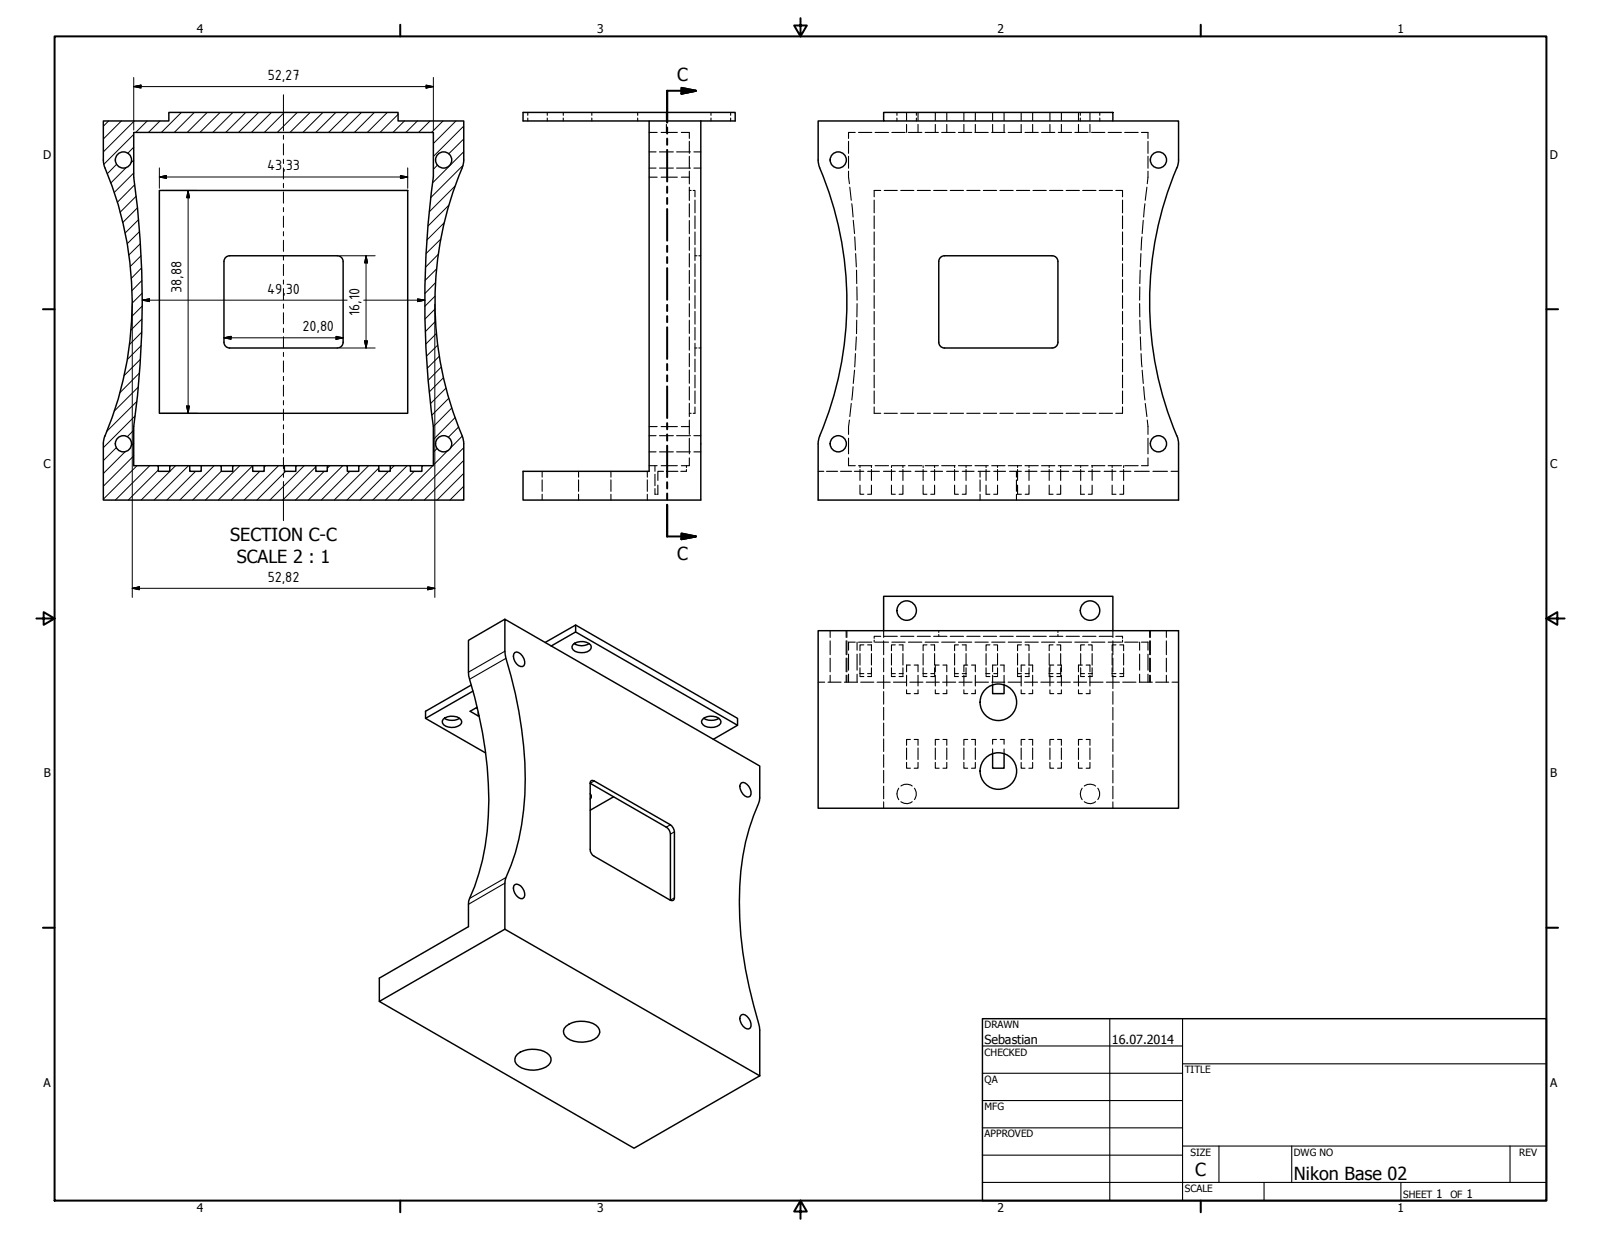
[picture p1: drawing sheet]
<svg xmlns="http://www.w3.org/2000/svg" width="559mm" height="432mm" viewBox="0 0 559 432" stroke-linecap="round" stroke-linejoin="round" font-family="sans-serif">
<defs><g id="words">
<g font-size="6.3">
<text x="236.3" y="28.1">C</text>
<text x="80.3" y="189">SECTION C-C</text>
<text x="82.6" y="196.5">SCALE 2 : 1</text>
<text x="236.3" y="195.4">C</text>
<text x="417.2" y="410.6">C</text>
<text x="451.6" y="411.9">Nikon Base 02</text>
</g>
<g font-size="5.5">
<text x="93.5" y="27.9">52,27</text>
<text x="93.3" y="59.4">43,</text>
<text x="99.8" y="59.4">33</text>
<text x="63.3" y="102.2" transform="rotate(-90 63.3 102.2)">38,88</text>
<text x="93.3" y="102.5">49,</text>
<text x="99.8" y="102.5">30</text>
<text x="125.5" y="110.2" transform="rotate(-90 125.5 110.2)">16,10</text>
<text x="105.5" y="115.6">20,80</text>
<text x="93.5" y="203.1">52,82</text>
</g>
<g font-size="4.4">
<text x="343.7" y="364.3">Sebastian</text>
<text x="388.1" y="364.3">16.07.2014</text>
</g>
<g font-size="4.2">
<text x="68.7" y="11.7">4</text>
<text x="208.4" y="11.7">3</text>
<text x="348.1" y="11.7">2</text>
<text x="487.8" y="11.7">1</text>
<text x="15.1" y="55.5">D</text>
<text x="540.9" y="55.5">D</text>
<text x="15.2" y="163.4">C</text>
<text x="541" y="163.4">C</text>
<text x="15.3" y="271.4">B</text>
<text x="541.1" y="271.4">B</text>
<text x="15.2" y="379.3">A</text>
<text x="541" y="379.3">A</text>
<text x="501.3" y="418.3">1</text>
<text x="511.8" y="418.3">1</text>
<text x="68.7" y="423.2">4</text>
<text x="208.4" y="423.2">3</text>
<text x="348.1" y="423.2">2</text>
<text x="487.8" y="423.2">1</text>
</g>
<g font-size="3.5">
<text x="343.7" y="358.9">DRAWN</text>
<text x="343.7" y="368.5">CHECKED</text>
<text x="413.5" y="374.6">TITLE</text>
<text x="343.7" y="378">QA</text>
<text x="343.7" y="387.5">MFG</text>
<text x="343.7" y="397.1">APPROVED</text>
<text x="415.5" y="403.4">SIZE</text>
<text x="451.6" y="403.4">DWG NO</text>
<text x="530.3" y="403.4">REV</text>
<text x="413.5" y="416.1">SCALE</text>
<text x="489.7" y="418.3">SHEET</text>
<text x="506.2" y="418.3">OF</text>
</g>
</g></defs>
<!-- layer: Hidden (ANSI) -->
<g fill="none" stroke="#000" stroke-width=".38">
<path d="M184.2 39.2v1.1M191 39.2v1.1M196.6 39.2v1.1M206.6 39.2v1.1M222.6 39.2v1.1M232.6 39.2v2.8M248.2 39.2v1.1M255 39.2v1.1M313.1 39.2v1.1M316.4 39.2v2.8M319.8 39.2v1.1M320.4 39.2v2.8"/>
<path d="M326.5 39.2v2.8M330.5 39.2v2.8M336.4 39.2v2.8M340.4 39.2v2.8M346.5 39.2v2.8M350.5 39.2v2.8M356.4 39.2v2.8M360.4 39.2v2.8M366.5 39.2v2.8M370.5 39.2v2.8M376.4 39.2v2.8M377.1 39.2v1.1"/>
<path d="M380.4 39.2v2.8M383.9 39.2v1.1M184.2 41.2v1M191 41.2v1M196.6 41.2v1M206.6 41.2v1M222.6 41.2v1M226.6 46.2h2.8M226.6 53h2.4M226.6 58.7h2.4M230.2 53h4.8M230.2 58.7h4.8"/>
<path d="M230.8 46.2h5.6M232.6 43.4v2.8M236.2 53h4.8M236.2 58.7h4.8M237.8 46.2h2.8v2.1M240.6 49.3v4.2M240.6 54.5v4.2M240.6 59.8v4.4M242.2 53h2.4M242.2 58.7h2.4M248.2 41.2v1M255 41.2v1"/>
<path d="M296.2 49.3v4.2M296.2 54.5v4.2M296.2 59.8l.3 4.3M298.5 46.2h-2.3v2.1M299.7 46.2h4.6M305.4 46.2h4.7M311.3 46.2h4.6M313.1 41.2v1M316.4 43.4v2.8M317.1 46.2h4.7M319.8 41.2v1M320.4 43.4v2.8"/>
<path d="M322.9 46.2h4.6M326.5 43.4v2.8M328.7 46.2h4.7M330.5 43.4v2.8M334.5 46.2h4.7M336.4 43.4v2.8M340.3 46.2h4.6M340.4 43.4v2.8M346.1 46.2h4.7M346.5 43.4v2.8M350.5 43.4v2.8M351.9 46.2h4.7"/>
<path d="M356.4 43.4v2.8M357.8 46.2h4.6M360.4 43.4v2.8M363.5 46.2h4.7M366.5 43.4v2.8M369.4 46.2h4.6M370.5 43.4v2.8M375.2 46.2h4.6M376.4 43.4v2.8M377.1 41.2v1M380.4 43.4v2.8M381 46.2h4.6"/>
<path d="M383.9 41.2v1M386.8 46.2h4.6M392.6 46.2h4.7M398.4 46.2h2.3v2.1M400.7 49.3v4.2M400.7 54.5v4.2M400.7 59.8l-.3 4.3M226.6 61.8h2.8M230.8 61.8h5.6M237.8 61.8h2.8M240.6 66.5h.6M240.6 65.3v4.7"/>
<path d="M240.6 71.1v4.7M240.6 77v4.6M241.9 66.5h.7v2.2M242.6 69.8v4.5M242.6 75.4v4.4M296.6 65.3l.5 4.6M297.3 71.1l.5 4.7M297.8 76.9l.5 4.6M305.1 69.8v4.5M305.1 75.4v4.4M307.4 66.5h-2.3v2.2M308.6 66.5h4.6"/>
<path d="M314.4 66.5h4.6M320.2 66.5h4.5M325.9 66.5h4.6M331.7 66.5h4.6M337.4 66.5h4.7M343.2 66.5h4.7M349 66.5h4.6M354.8 66.5h4.6M360.6 66.5h4.6M366.3 66.5h4.7M372.1 66.5h4.6M377.9 66.5h4.6"/>
<path d="M383.7 66.5h4.6M389.4 66.5h2.4v2.2M391.8 69.8v4.5M391.8 75.4v4.4M399 76.9l-.3 4.6M399.6 71.1l-.4 4.7M400.3 65.3l-.6 4.6M240.6 82.7v4.7M240.6 88.5v4.7M240.6 94.4v4.6M242.6 81v4.4M242.6 86.5v4.4"/>
<path d="M242.6 92.1v4.4M242.6 97.6v4.4M242.6 89.3h.7M243.9 89.3h.7M298.3 82.7l.3 4.6M298.6 88.5l.3 4.7M299 94.3v4.7M305.1 81v4.4M305.1 86.5v4.4M305.1 92.1v4.4M305.1 97.6v4.4M391.8 81v4.4"/>
<path d="M391.8 86.5v4.4M391.8 92.1v4.4M391.8 97.6v4.4M398 94.3l-.2 4.7M398.2 88.5l-.2 4.7M398.6 82.7l-.3 4.6M240.6 100.1v4.7M240.6 106v4.6M240.6 111.8v4.6M240.6 117.6v4.6M242.6 103.2v4.4M242.6 108.7v4.5"/>
<path d="M242.6 114.3v4.4M242.6 119.8v4.5M298.9 117.6l-.3 4.6M299 111.8v4.7M299.1 100.1v4.7M299.1 106v4.6M305.1 103.2v4.4M305.1 108.7v4.5M305.1 114.3v4.4M305.1 119.8v4.5M391.8 103.2v4.4M391.8 108.7v4.5"/>
<path d="M391.8 114.3v4.4M391.8 119.8v4.5M397.8 106v4.6M397.8 111.8l.2 4.7M397.8 100.1v4.7M398 117.6l.2 4.6M240.6 123.4v4.6M240.6 129.2v4.6M240.6 135v4.6M242.6 125.3v4.5M242.6 130.9v4.5M242.6 136.5v4.4"/>
<path d="M242.6 121.5h.7M243.9 121.5h.7M297.8 135l-.5 4.6M298.3 129.2l-.5 4.7M298.6 123.4l-.3 4.7M305.1 125.3v4.5M305.1 130.9v4.5M305.1 136.5v4.4M391.8 125.3v4.5M391.8 130.9v4.5M391.8 136.5v4.4M398.3 123.4l.3 4.7"/>
<path d="M398.7 129.2l.3 4.7M399.2 135l.4 4.6M226.6 148.9h2.8M226.6 152.1h2.4M226.6 157.7h2.4M230.2 152.1h4.8M230.2 157.7h4.8M230.8 148.9h5.6M236.2 152.1h4.8M236.2 157.7h4.8M237.8 148.9h2.8M240.6 144.3h.6"/>
<path d="M240.6 159.8v2.8h-2.8M240.6 140.8v4.6M240.6 146.6v5M240.6 153v5.4M242.2 152.1h2.4M242.2 157.7h2.4M242.6 142v2.3h-.7M296.2 153v5.4M296.2 159.8v2.8h2.3M296.5 146.6l-.3 5M297.1 140.8l-.5 4.6M305.1 142v2.3h2.3"/>
<path d="M308.6 144.3h4.6M314.4 144.3h4.6M320.2 144.3h4.5M325.9 144.3h4.6M331.7 144.3h4.6M337.4 144.3h4.7M343.2 144.3h4.7M349 144.3h4.6M354.8 144.3h4.6M360.6 144.3h4.6M366.3 144.3h4.7M372.1 144.3h4.6"/>
<path d="M377.9 144.3h4.6M383.7 144.3h4.6M391.8 142v2.3h-2.4M399.7 140.8l.6 4.6M400.4 146.6l.3 5M400.7 153v5.4M400.7 159.8v2.8h-2.3M189.2 164.5v2.1M189.2 167.5v4M189.2 172.5v2.1M201.9 164.5v2.1M201.9 167.5v4"/>
<path d="M201.9 172.5v2.1M213.2 164.5v2.1M213.2 167.5v4M213.2 172.5v2.1M225.9 164.5v2.1M225.9 167.5v4M225.9 172.5v2.1M226.6 162.6h2.8M228.6 170.6v1.9h.3M228.6 162.6v1.9M228.6 165.5v4M229.6 169.4v3.1h-.4"/>
<path d="M230.8 162.6h5.6M231.6 164.5h-2v3.2M232.6 164.5h4M239.6 163.9v.6h-2M239.6 162.6v.6M285.6 164.5h1.9M288.5 164.5h3.9M293.4 164.5h3.8M298.2 164.5h3.3M299.7 162.6h4.6M300.2 169.4v3.1h1.3M300.2 162.6v.6"/>
<path d="M300.2 163.9v3.8M302.8 164.5h4.2M304.2 169.4v3.1h-1.4M304.2 162.6v.6M304.2 163.9v3.8M305.4 162.6h4.7M308.4 164.5h4.1M311.1 169.4v3.1h1.4M311.1 162.6v.6M311.1 163.9v3.8M311.3 162.6h4.6M313.8 164.5h4.1"/>
<path d="M315.2 169.4v3.1h-1.4M315.2 162.6v.6M315.2 163.9v3.8M317.1 162.6h4.7M319.4 164.5h4.1M322.2 169.4v3.1h1.3M322.2 162.6v.6M322.2 163.9v3.8M322.9 162.6h4.6M324.9 164.5h4.1M326.2 169.4v3.1h-1.3M326.2 162.6v.6"/>
<path d="M326.2 163.9v3.8M328.7 162.6h4.7M330.4 164.5h4.1M333.2 169.4v3.1h1.3M333.2 162.6v.6M333.2 163.9v3.8M334.5 162.6h4.7M335.9 164.5h4.1M337.2 169.4v3.1h-1.3M337.2 162.6v.6M337.2 163.9v3.8M340.3 162.6h4.6"/>
<path d="M341.4 164.5h4.1M342.1 164.5v2.1M342.1 167.5v4M342.1 172.5v2.1M344.2 169.4v3.1h1.3M344.2 162.6v.6M344.2 163.9v3.8M346.1 162.6h4.7M346.8 164.5h4.2M348.2 169.4v3.1h-1.4M348.2 162.6v.6M348.2 163.9v3.8"/>
<path d="M351.9 162.6h4.7M352.4 164.5h4.1M354.8 164.5v2.1M354.8 167.5v4M354.8 172.5v2.1M355.2 169.4v3.1h1.3M355.2 162.6v.6M355.2 163.9v3.8M357.8 162.6h4.6M357.8 164.5h4.1M359.2 169.4v3.1h-1.4M359.2 162.6v.6"/>
<path d="M359.2 163.9v3.8M363.3 164.5h4.2M363.5 162.6h4.7M366.2 169.4v3.1h1.3M366.2 162.6v.6M366.2 163.9v3.8M368.9 164.5h4.1M369.4 162.6h4.6M370.2 169.4v3.1h-1.3M370.2 162.6v.6M370.2 163.9v3.8M374.4 164.5h4.1"/>
<path d="M375.2 162.6h4.6M377.2 169.4v3.1h1.3M377.2 162.6v.6M377.2 163.9v3.8M379.9 164.5h4.1M381 162.6h4.6M381.2 169.4v3.1h-1.3M381.2 162.6v.6M381.2 163.9v3.8M385.4 164.5h4.1M386.8 162.6h4.6M388.2 162.6v.6"/>
<path d="M388.2 163.9v3.8M388.2 169.4v3.1h1.3M390.8 164.5h3.9M392.2 169.4v3.1h-1.4M392.2 162.6v.6M392.2 163.9v3.8M392.6 162.6h4.7M396 164.5h5.1M402.4 164.5h5.1M408.7 164.5h2.7M285.6 238.1h2.2M289 238.1h4.6"/>
<path d="M289.8 220.2v2.3M289.8 223.7v4.8M289.8 229.7v4.8M289.8 235.7v2.4M294.7 238.1h4.6M295.3 220.2v2.3M295.3 223.7v4.8M295.3 229.7v4.8M295.3 235.7v2.4M295.6 220.2v2.3M295.6 223.7v4.8M295.6 229.7v4.8"/>
<path d="M295.6 235.7v2.4M296.2 228.3v5.6M296.2 235.3v2.8M298.5 224.2h-2.3v2.7M299.1 224.2v2.7M299.1 228.3v5.6M299.1 235.3v2.8M299.7 224.2h4.6M300.2 235.8v.4h1.3M300.2 228.2v4M300.2 233.1v2.4M300.2 235.1h1.3"/>
<path d="M300.4 238.1h4.6M301.5 225.1h-1.3v2M302.8 225.1h1.4v2M302.8 235.1h1.4M304.2 228.2v4M304.2 233.1v2.4M304.2 235.8v.4h-1.4M305.1 223.5v.7M305.4 224.2h4.7M306.1 238.1h4.6M307.4 222.1h-2.3v.7M308.4 220.2v2.3"/>
<path d="M308.4 223.7v4.8M308.4 229.7v4.8M308.4 235.7v4.6M308.6 222.1h4.6M311.1 235.8v.4h1.4M311.1 228.2v4M311.1 233.1v2.4M311.1 235.1h1.4M311.3 224.2h4.6M311.8 238.1h4.6M312.5 225.1h-1.4v2M313.8 225.1h1.4v2"/>
<path d="M313.8 235.1h1.4M314.4 222.1h4.6M315.2 228.2v4M315.2 233.1v2.4M315.2 235.8v.4h-1.4M316.4 235.7v3.8M317.1 224.2h4.7M317.6 238.1h4.5M317.8 232.2h-1.4v2.3M319.1 232.2h1.3v2.3M320.2 222.1h4.5M320.4 235.7v3.8"/>
<path d="M322.2 235.8v.4h1.3M322.2 228.2v4M322.2 233.1v2.4M322.2 235.1h1.3M322.9 224.2h4.6M323.3 238.1h4.6M323.5 225.1h-1.3v2M324.9 225.1h1.3v2M324.9 235.1h1.3M325.9 222.1h4.6M326.2 228.2v4M326.2 233.1v2.4"/>
<path d="M326.2 235.8v.4h-1.3M326.5 235.7v3.8M327.7 220.2v.6M327.7 221.5v.6M327.8 232.2h-1.3v2.3M328.7 224.2h4.7M329 238.1h4.6M329.1 232.2h1.4v2.3M330.5 235.7v3.8M331.7 222.1h4.6M333.2 235.8v.4h1.3M333.2 228.2v4"/>
<path d="M333.2 233.1v2.4M333.2 235.1h1.3M334.5 225.1h-1.3v2M334.5 224.2h4.7M334.7 238.1h4.6M335.9 225.1h1.3v2M335.9 235.1h1.3M336.4 235.7v3.8M337.2 228.2v4M337.2 233.1v2.4M337.2 235.8v.4h-1.3M337.4 222.1h4.7"/>
<path d="M337.8 232.2h-1.4v2.3M339.1 232.2h1.3v2.3M340.3 224.2h4.6M340.4 235.7v3.8M340.4 238.1h4.6M343.2 222.1h4.7M344.2 235.8v.4h1.3M344.2 228.2v4M344.2 233.1v2.4M344.2 235.1h1.3M345.5 225.1h-1.3v2M346.1 238.1h4.6"/>
<path d="M346.1 224.2h4.7M346.5 235.7v2.7M346.5 238.8v.3M346.8 225.1h1.4v2M347.8 232.2h-1.3v2.3M348.2 233.1v2h-1.4M348.2 228.2v4M348.2 235.1v.4M348.2 235.8v.4h-1.4M349 222.1h4.6M349.1 232.2h1.4v2.3M350.5 235.7v2.7"/>
<path d="M350.5 238.8v.3M351.9 238.1h4.5M351.9 224.2h4.7M354.8 222.1h4.6M355.2 233.1v2h1.3M355.2 235.8v.4h1.3M355.2 228.2v4M355.2 235.1v.4M356.4 235.7v3.8M356.5 225.1h-1.3v2M357.6 238.1h4.5M357.8 232.2h-1.4v2.3"/>
<path d="M357.8 224.2h4.6M357.8 225.1h1.4v2M357.8 235.1h1.4M359.1 232.2h1.3v2.3M359.2 228.2v4M359.2 233.1v2.4M359.2 235.8v.4h-1.4M360.4 235.7v3.8M360.6 222.1h4.6M363.3 238.1h4.6M363.5 224.2h4.7M366.2 235.8v.4h1.3"/>
<path d="M366.2 228.2v4M366.2 233.1v2.4M366.2 235.1h1.3M366.3 222.1h4.7M366.5 235.7v3.8M367.5 225.1h-1.3v2M367.8 232.2h-1.3v2.3M368.9 225.1h1.3v2M368.9 235.1h1.3M369 238.1h4.6M369.1 232.2h1.4v2.3M369.3 220.2v.6"/>
<path d="M369.3 221.5v.6M369.4 224.2h4.6M370.2 228.2v4M370.2 233.1v2.4M370.2 235.8v.4h-1.3M370.5 235.7v3.8M372.1 222.1h4.6M374.7 238.1h4.6M375.2 224.2h4.6M376.4 235.7v3.8M377.2 235.8v.4h1.3M377.2 228.2v4"/>
<path d="M377.2 233.1v2.4M377.2 235.1h1.3M377.8 232.2h-1.4v2.3M377.9 222.1h4.6M378.5 225.1h-1.3v2M379.1 232.2h1.3v2.3M379.9 225.1h1.3v2M379.9 235.1h1.3M380.4 235.7v3.8M380.4 238.1h4.6M381 224.2h4.6M381.2 228.2v4"/>
<path d="M381.2 233.1v2.4M381.2 235.8v.4h-1.3M383.7 222.1h4.6M386.1 238.1h4.6M386.8 224.2h4.6M388.2 235.8v.4h1.3M388.2 228.2v4M388.2 233.1v2.4M388.2 235.1h1.3M388.4 220.2v2.3M388.4 223.7v4.8M388.4 229.7v4.8"/>
<path d="M388.4 235.7v4.6M389.4 222.1h2.4v.7M389.5 225.1h-1.3v2M390.8 225.1h1.4v2M390.8 235.1h1.4M391.8 223.5v.7M391.9 238.1h4.6M392.2 228.2v4M392.2 233.1v2.4M392.2 235.8v.4h-1.4M392.6 224.2h4.7M397.6 238.1h4.6"/>
<path d="M397.8 224.2v2.7M397.8 228.3v5.6M397.8 235.3v2.8M398.4 224.2h2.3v2.7M400.7 228.3v5.6M400.7 235.3v2.8M401.3 220.2v2.3M401.3 223.7v4.8M401.3 229.7v4.8M401.3 235.7v2.4M401.5 220.2v2.3M401.5 223.7v4.8"/>
<path d="M401.5 229.7v4.8M401.5 235.7v2.4M403.4 238.1h4.5M407.1 220.2v2.3M407.1 223.7v4.8M407.1 229.7v4.8M407.1 235.7v2.4M409.1 238.1h2.3M308.4 241.4v4.4M308.4 247v4.3M308.4 252.4v4.5M308.4 257.9v4.4"/>
<path d="M316.4 240.8v1.3h1.4M317.8 258.1h-1.4v2.1M319.1 258.1h1.3v2.1M320.4 240.8v1.3h-1.3M326.5 240.8v1.3h1.3M327.8 258.1h-1.3v2.1M329.1 258.1h1.4v2.1M330.5 240.8v1.3h-1.4M336.4 240.8v1.3h1.4M337.8 258.1h-1.4v2.1M339.1 258.1h1.3v2.1M340.4 240.8v1.3h-1.3"/>
<path d="M347.8 258.1h-1.3v1.7M349.1 258.1h1.4v1.7M356.4 240.8v1.3h1.4M357.8 258.1h-1.4v2.1M359.1 258.1h1.3v2.1M360.4 240.8v1.3h-1.3M366.5 240.8v1.3h1.3M367.8 258.1h-1.3v2.1M369.1 258.1h1.4v2.1M370.5 240.8v1.3h-1.4M376.4 240.8v1.3h1.4M377.8 258.1h-1.4v2.1"/>
<path d="M379.1 258.1h1.3v2.1M380.4 240.8v1.3h-1.3M388.4 241.4v4.4M388.4 247v4.3M388.4 252.4v4.5M388.4 257.9v4.4M308.4 263.5v4.3M308.4 268.9v4.4M308.4 274.4v4.4M308.4 279.9v2.2M313.7 275.1a3.5 3.5 0 0 0 0 4M314.5 274.4a3.2 3.2 0 0 1 3.9 0"/>
<path d="M314.5 279.8a3.2 3.2 0 0 0 3.9 0M316.4 266.1v2.1h1.4M316.4 261.1v4M319.2 275.1a3.2 3.2 0 0 1 0 4M320.4 266.1v2.1h-1.3M320.4 261.1v4M326.5 266.1v2.1h1.3M326.5 261.1v4M330.5 266.1v2.1h-1.4M330.5 261.1v4M336.4 266.1v2.1h1.4M336.4 261.1v4"/>
<path d="M340.4 266.1v2.1h-1.3M340.4 261.1v4M346.5 261.4v1.7M350.5 261.4v1.7M356.4 266.1v2.1h1.4M356.4 261.1v4M360.4 266.1v2.1h-1.3M360.4 261.1v4M366.5 266.1v2.1h1.3M366.5 261.1v4M370.5 266.1v2.1h-1.4M370.5 261.1v4"/>
<path d="M376.4 266.1v2.1h1.4M376.4 261.1v4M377.7 275.1a3.5 3.5 0 0 0 0 4M378.5 274.4a3.2 3.2 0 0 1 3.9 0M378.5 279.8a3.2 3.2 0 0 0 3.9 0M380.4 266.1v2.1h-1.3M380.4 261.1v4M383.2 275.1a3.2 3.2 0 0 1 0 4M388.4 263.5v4.3M388.4 268.9v4.4M388.4 274.4v4.4M388.4 279.9v2.2"/>
</g>
<!-- layer: Visible (ANSI) -->
<g fill="none" stroke="#000" stroke-width=".51">
<path d="M308.4 39.2h80v3h-80zM36.6 58.6l-.5-2.7v-13.7h22.8v-3h80v3h23l-.2 15a122 122 0 0 0 0 96.3l.2 1.4M36.6 58.6a121.2 121.2 0 0 1-.4 94.9l-.1 1.4M226.6 42.2h18v132.4h-62v-10.1h44zM226.6 42.2h-44v-3h74v3h-12M286.1 58.6a121.1 121.1 0 0 1-.4 94.9l-.1 1.4M308.4 42.2h-22.8v13.7l.5 2.7M388.4 42.2h23l-.1 14.1-.5 2.3M410.8 58.6a120 120 0 0 0-.1 93.6M55.6 66.5h86.7v77.8h-86.7zM80.1 89.3h37.6M80.2 89.3a2 2 0 0 0-2 2v28.2"/>
<path d="M117.8 89.3a2 2 0 0 1 2 2v28.2M367.2 89.3h-37.5a2 2 0 0 0-2 2v28.2M367.3 89.3a2 2 0 0 1 2 2v28.2M78.2 119.5a2 2 0 0 0 2 2M119.8 119.5a2 2 0 0 1-2 2M327.7 119.5a2 2 0 0 0 2 2h37.5M369.3 119.5a2 2 0 0 1-2 2M80.1 121.5h37.6M36.1 154.9v19.7h125.8v-19.7M151.2 148.9a319.6 319.6 0 0 1 .1-87.1v-15.6h-104.6v15.6a318.9 318.9 0 0 1 0 87.1v13.7h8.5v1.9h4v-1.9h7v1.9h4v-1.9h7v1.9h4v-1.9h7v1.9h4v-1.9h7.1v1.9h4v-1.9h6.9v1.9h4v-1.9h7v1.9h4v-1.9h7v1.9h4v-1.9h7.1v1.9h4v-1.9h4v-13.7M285.6 154.9v19.7h125.8v-19.7M410.8 152.2l.6 2.7"/>
<path d="M55.2 162.6h4M66.2 162.6h4M77.2 162.6h4M88.2 162.6h4M99.3 162.6h4M110.2 162.6h4M121.2 162.6h4M132.2 162.6h4M143.3 162.6h4M176.2 216.2l-12.7 7.3 .1 12.3a141.2 141.2 0 0 1 6.5 54.3 80.3 80.3 0 0 1-6.5 24.5l-.1 8.9-31.1 17.9v8.2M200.9 218.2v2.4M164.5 239.1l-16 9.2v2.5"/>
<path d="M179.7 227.8a2.2 2.2 0 0 1 2.7 1.2 3.1 3.1 0 0 1 .5 3.3 1.79 1.79 0 0 1-2.6-.6 3.2 3.2 0 0 1-.6-3.9zM190.2 224.3l10.7-6.1 56.5 32.6v2.4M192.4 225.5l-16.2-9.3 .1 12.3a142.8 142.8 0 0 1 6.5 54.3 76.9 76.9 0 0 1-6.5 24.4l-.1 17.2M192.4 225.5l8.5-4.9 56.5 32.6-8.4 4.9M192.4 225.5l56.6 32.6M200 225a4.7 4.7 0 0 1 6.2 .2l.2 .6a2.32 2.32 0 0 1-2.4 2 4.1 4.1 0 0 1-4.3-1.5l-.1-.6zM200.3 224.7a5 5 0 0 0 5.4 0M285.6 220.2h125.8v61.9h-125.8zM308.4 220.2v-12h80v12M346.5 239.1v3h4v-3M154.7 251.1a4.7 4.7 0 0 1 6.2 .2l.3 .6a2.82 2.82 0 0 1-3.6 2 2.85 2.85 0 0 1-3.2-2.2zM155.1 250.8a5.3 5.3 0 0 0 5.3 0"/>
<path d="M165.1 241.2l-16.6 9.6 21 12M166.2 247.1l.4 .2M166.6 246.9l-2.5 1.4 2.8 1.6M166.9 248.6v1.3l.3-.1M245.2 251.1a4.6 4.6 0 0 1 6.2 .2l.3 .6a2.82 2.82 0 0 1-3.6 2 2.85 2.85 0 0 1-3.2-2.2zM245.6 250.8a5.3 5.3 0 0 0 5.3 0M249 258.1l16.2 9.3-.2 12.2a81.8 81.8 0 0 0-6.9 35.3 150.4 150.4 0 0 0 6.9 43.4l.2 17.2M206 273.4l.4-.9 1 .1 26.6 15.3a3.5 3.5 0 0 1 1.4 2.5v23l-.5 .9h-.9M206 273.4v23.1a2.81 2.81 0 0 0 1.4 2.4l26.6 15.4M206 277.1l.4 .6v.7l-.4 .6M206 273.4l26.5 15.3a3.1 3.1 0 0 1 1.5 2.4v23.2M214.2 278.1l-8.2 4.7"/>
<path d="M258.8 273.3a2.14 2.14 0 0 1 2.6 1.2 3.2 3.2 0 0 1 .5 3.4 1.71 1.71 0 0 1-2.6-.7 3.2 3.2 0 0 1-.5-3.9zM346.5 263.1v5.1h4v-5.1M179.7 308.8a3.1 3.1 0 0 1 3.4 3.9l-.2 .6a1.67 1.67 0 0 1-2.6-.6 3.1 3.1 0 0 1-.6-3.9zM176.2 324.4l-43.8 25.2 88.9 51.2 43.9-25.3M176.2 324.4l89 51.1M197.5 358.3a9 9 0 0 1 11.3 .3 2.55 2.55 0 0 1-1.3 4.1 9.1 9.1 0 0 1-10.3-1.1 2.32 2.32 0 0 1 .3-3.3zM258.8 354.3a2.1 2.1 0 0 1 2.6 1.2 3.1 3.1 0 0 1 .5 3.3 1.71 1.71 0 0 1-2.6-.6 3.2 3.2 0 0 1-.5-3.9zM180.6 368a9.1 9.1 0 0 1 11.2 .4 2.62 2.62 0 0 1-1.3 4.1 9.2 9.2 0 0 1-10.3-1.1 2.49 2.49 0 0 1 .4-3.4z"/>
<circle cx="43.1" cy="55.8" r="2.83"/>
<circle cx="154.8" cy="55.8" r="2.83"/>
<circle cx="292.6" cy="55.8" r="2.83"/>
<circle cx="404.3" cy="55.8" r="2.83"/>
<circle cx="43.1" cy="154.9" r="2.83"/>
<circle cx="154.8" cy="154.9" r="2.83"/>
<circle cx="292.6" cy="154.9" r="2.83"/>
<circle cx="404.3" cy="154.9" r="2.83"/>
<circle cx="316.5" cy="213.1" r="3.4"/>
<circle cx="380.5" cy="213.1" r="3.4"/>
<circle cx="348.5" cy="245.1" r="6.4"/>
<circle cx="348.5" cy="269.1" r="6.4"/>
</g>
<!-- layer: Visible Narrow (ANSI) -->
<path d="M176.2 227.3l-12.7 7.3M176.6 229.8l-12.7 7.3M207.4 272.6l-1.4 .8M234 287.9l-1.5 .8M235.4 290.4l-1.4 .7M176.2 308.3l-12.7 7.4M176.6 306.3l-12.7 7.3M235.4 313.4l-1.4 .8" fill="none" stroke="#000" stroke-width=".38"/>
<!-- layer: Section Line (ANSI) -->
<g fill="none" stroke="#000" stroke-width=".7">
<path d="M237.9 30.7l5 1-5 1zM242.9 31.7h-10v11M232.9 44.5v2.1M232.9 48.4v2.1M232.9 52.3v11.1M232.9 65.2v2.1M232.9 69.1v2.1M232.9 73v11M232.9 85.8v2.1M232.9 89.7v2.1M232.9 93.6v11M232.9 106.4v2.2"/>
<path d="M232.9 110.4v2.1M232.9 114.2v11.1M232.9 127.1v2.1M232.9 131v2.1M232.9 134.9v11M232.9 147.7v2.2M232.9 151.6v2.2M232.9 155.6v11M232.9 168.3v2.2M232.9 172.3v2.1M232.9 176.2v11.1h10M237.9 186.2l5 1.1-5 .9z"/>
</g>
<path d="M237.9 32.7l5-1zM237.9 30.7l5 1-5 1zM237.9 188.2l5-.9zM237.9 186.2l5 1.1-5 .9z" fill="#000" stroke="#000" stroke-width=".7"/>
<!-- layer: Border (ANSI) -->
<g fill="none" stroke="#000" stroke-width=".7">
<path d="M19 12.7h520.8v406.4h-520.8zM139.7 8.6v4.1M279.4 6.3v6.4l-2.2-3.8h4.4l-2.2 3.8M419.1 8.6v4.1M15 107.9h4M539.8 107.9h4M12.7 215.9h6.3l-3.8-2.2v4.4l3.8-2.2M539.8 215.9l3.8 2.2v-4.4l-3.8 2.2h6.3M15 323.8h4M539.8 323.8h4M139.7 419.1v4.1M279.4 419.1l2.2 3.8h-4.4l2.2-3.8v6.3"/>
<path d="M419.1 419.1v4.1"/>
</g>
<!-- layer: Title (ANSI) -->
<g fill="none" stroke="#000" stroke-width=".38">
<path d="M387.3 355.6v63.5M412.7 355.6v63.5M342.9 365.1h69.8M342.9 374.6h69.8M412.7 371.3h127.1M342.9 384.2h69.8M342.9 393.7h69.8M342.9 412.7h196.9M342.9 403.2h69.8M412.7 400h127.1M425.4 400v12.7M441.2 412.7v6.4"/>
<path d="M450.8 400v12.7M488.9 412.7v6.4M527 400v12.7"/>
</g>
<path d="M342.9 355.6h196.9v63.5h-196.9z" fill="none" stroke="#000" stroke-width=".51"/>
<!-- layer: Hatch (ANSI) -->
<g fill="none" stroke="#000" stroke-width=".35">
<path d="M63.3 39.2l-7 7M67.8 39.2l-7 7M72.3 39.2l-7 7M76.8 39.2l-7 7M81.3 39.2l-7 7M85.8 39.2l-7 7M90.3 39.2l-7.1 7M94.7 39.2l-6.9 7M99.3 39.2l-7 7M103.8 39.2l-7 7M108.3 39.2l-7.1 7M112.7 39.2l-7 7"/>
<path d="M117.2 39.2l-7 7M121.7 39.2l-7 7M126.2 39.2l-7 7M130.7 39.2l-7 7M135.2 39.2l-7 7M138.9 39.9l-6.2 6.3M37.9 42.2l-1.8 1.9M40.7 57.3l-3.2 3.3M42.4 42.2l-6.3 6.3M44.1 58.4l-5.4 5.5M46.7 55.9l-1 1M46.7 51.4l-2.1 2.1"/>
<path d="M46.7 46.9l-10.4 10.4M46.9 42.2l-10.8 10.8M51.4 42.2l-4 4M55.8 42.2l-4 4M141.2 42.2l-4 4M145.7 42.2l-4 4M150.1 42.2l-4 4M152.7 57.6l-1.4 1.5M154.6 42.2l-4 4M159.1 42.2l-7.8 7.9M161.5 57.8l-11.1 11.2M161.9 53l-10.9 10.8"/>
<path d="M161.9 48.5l-5.3 5.2M161.9 44l-10.6 10.6M46.7 60.4l-6.8 6.8M47 64.5l-6 6.1M47.5 68.5l-5.6 5.6M47.9 72.6l-5 5.1M48.3 76.7l-4.6 4.6M155 77.8l-6 6M156.6 71.7l-7.2 7.2M158.7 65l-8.9 9M48.7 80.8l-4.3 4.3M49 85l-4 4"/>
<path d="M49.2 89.3l-3.7 3.7M49.4 93.5l-3.6 3.7M49.5 97.9l-3.5 3.6M152 98.7l-3.7 3.7M152.4 93.9l-4 4M153 88.8l-4.5 4.5M153.9 83.4l-5.2 5.1M49.5 116l-4.3 4.3M49.5 111.4l-3.8 3.9M49.6 102.4l-3.5 3.5M49.7 106.8l-3.7 3.7M151.8 107.9l-3.5 3.5"/>
<path d="M151.8 103.4l-3.5 3.5M152 112.2l-3.5 3.6M152.3 116.4l-3.6 3.7M48.3 135.1l-8.4 8.4M48.6 130.2l-6.8 6.9M49 125.4l-5.7 5.7M49.3 120.6l-4.9 4.9M152.8 120.5l-4 3.8M153.4 124.3l-4.3 4.3M154 128.1l-4.5 4.6M154.7 131.9l-4.9 4.9M155.6 135.5l-5.4 5.4"/>
<path d="M156.6 139.1l-5.9 5.8M40.6 156.2l-4.5 4.6M43.8 157.6l-7.7 7.7M46.7 159.1l-10.6 10.6M46.7 154.7l-.9 .9M46.7 150.2l-2.3 2.3M47.1 145.2l-11 11.1M47.8 140.1l-10.6 10.5M152.6 156.5l-1.3 1.4M156.3 157.2l-5 5.2M157.7 142.4l-6.4 6.5M158.8 145.8l-7.5 7.6"/>
<path d="M160.1 149l-3.6 3.7M161.3 152.3l-4.1 4.2M161.9 156.3l-18.3 18.3M47.8 162.6l-11.7 11.6M52.3 162.6l-12 12M55.2 164.1l-10.4 10.5M61.3 162.6l-12 12M65.8 162.6l-12 12M68.3 164.5l-10.1 10.1M70.2 162.6h.1M74.7 162.6l-12 12M77.2 164.5l-10 10.1"/>
<path d="M83.7 162.6l-12 12M88.2 162.6l-12 12M90.7 164.5l-10 10.1M92.7 162.6l-.5 .4M97.2 162.6l-12 12M99.7 164.5l-10 10.1M106.2 162.6l-12 12M110.2 162.9l-11.5 11.7M113.2 164.5l-10.1 10.1M115.1 162.6l-.9 .8M119.6 162.6l-12 12M122.1 164.5l-10 10.1"/>
<path d="M128.7 162.6l-12.1 12M132.2 163.4l-11.1 11.2M135.6 164.5l-10 10.1M137.6 162.6l-1.4 1.3M142.1 162.6l-12 12M144.6 164.5l-10 10.1M151.1 162.6l-12 12M161.9 174.2l-.4 .4M161.9 169.7l-4.9 4.9M161.9 165.2l-9.4 9.4M161.9 160.7l-13.8 13.9"/>
</g>
<!-- layer: Dimension (ANSI) -->
<path d="M46.7 30.2l2.5-.5v1zM46.7 30.2h104.6M46.7 27.1v18.3M148.7 29.7l2.6 .5-2.6 .5zM151.3 27.1v18.3" fill="none" stroke="#000" stroke-width=".35"/>
<path d="M46.7 30.2l2.5-.5zM46.7 30.2l2.5-.5v1zM148.7 30.7l2.6-.5zM148.7 29.7l2.6 .5-2.6 .5z" fill="#000" stroke="#000" stroke-width=".35"/>
<!-- layer: Dimension (ISO) -->
<g fill="none" stroke="#000" stroke-width=".35">
<path d="M55.6 58.6v7.1M142.3 58.6v7.1M55.6 61.8l2.5-.5v1zM55.6 61.8h86.7M56.5 66.5h12.3M65.7 66.5l.4 2.5h-.9zM65.7 66.5v77.8M139.8 61.3l2.5 .5-2.5 .5zM118.6 89.3h12.3M127.8 89.3l.5 2.5h-1zM127.8 89.3v32.2M46.2 106.2v102.3"/>
<path d="M49.7 104.8l2.4-.5v1zM49.7 104.8h71.5M78.2 117.9l2.4-.5v1zM78.2 117.9h41.6M117.3 117.4l2.5 .5-2.5 .5zM126.9 104.8h21.4M127.3 119h1l-.5 2.5zM145.7 104.3l2.6 .5-2.6 .5zM151.8 106.2v102.3M118.6 121.5h12.3M56.5 144.3h12.3M65.2 141.7h.9l-.4 2.6z"/>
<path d="M46.2 205.4l2.4-.5v1zM46.2 205.4h105.6M149.3 204.9l2.5 .5-2.5 .5z"/>
</g>
<g fill="#000" stroke="#000" stroke-width=".35">
<path d="M55.6 61.8l2.5-.5zM55.6 61.8l2.5-.5v1zM65.7 66.5l.4 2.5zM65.7 66.5l.4 2.5h-.9zM139.8 62.3l2.5-.5zM139.8 61.3l2.5 .5-2.5 .5zM127.8 89.3l.5 2.5zM127.8 89.3l.5 2.5h-1zM49.7 104.8l2.4-.5zM49.7 104.8l2.4-.5v1zM78.2 117.9l2.4-.5zM78.2 117.9l2.4-.5v1z"/>
<path d="M117.3 118.4l2.5-.5zM117.3 117.4l2.5 .5-2.5 .5zM127.3 119l.5 2.5zM127.3 119h1l-.5 2.5zM145.7 105.3l2.6-.5zM145.7 104.3l2.6 .5-2.6 .5zM65.2 141.7l.5 2.6zM65.2 141.7h.9l-.4 2.6zM46.2 205.4l2.4-.5zM46.2 205.4l2.4-.5v1zM149.3 205.9l2.5-.5zM149.3 204.9l2.5 .5-2.5 .5z"/>
</g>
<!-- layer: Centerline (ISO) -->
<g fill="none" stroke="#000" stroke-width=".35">
<path d="M98.9 33.1v12.6M98.9 47.2v1.4M98.9 50.2v3.9M98.9 55.6v1.5M98.9 58.6v3.9M98.9 64v1.5M98.9 67v3.9M98.9 72.5v1.4M98.9 75.4v4M98.9 80.8v1.6M98.9 83.9v3.9M98.9 89.3v1.5"/>
<path d="M98.9 92.3v3.9M98.9 97.7v1.5M98.9 100.7v3.9M98.9 106.1v1.5M98.9 109.2v3.8M98.9 114.6v1.5M98.9 117.5v4M98.9 123v1.5M98.9 126v3.9M98.9 131.4v1.5M98.9 134.4v3.9M98.9 139.8v1.6"/>
<path d="M98.9 142.8v3.9M98.9 148.3v1.4M98.9 151.3v3.9M98.9 156.7v1.5M98.9 159.7v3.9M98.9 165.1v1.5M98.9 168.1v13.6"/>
</g>
<use href="#words"/>
</svg>
